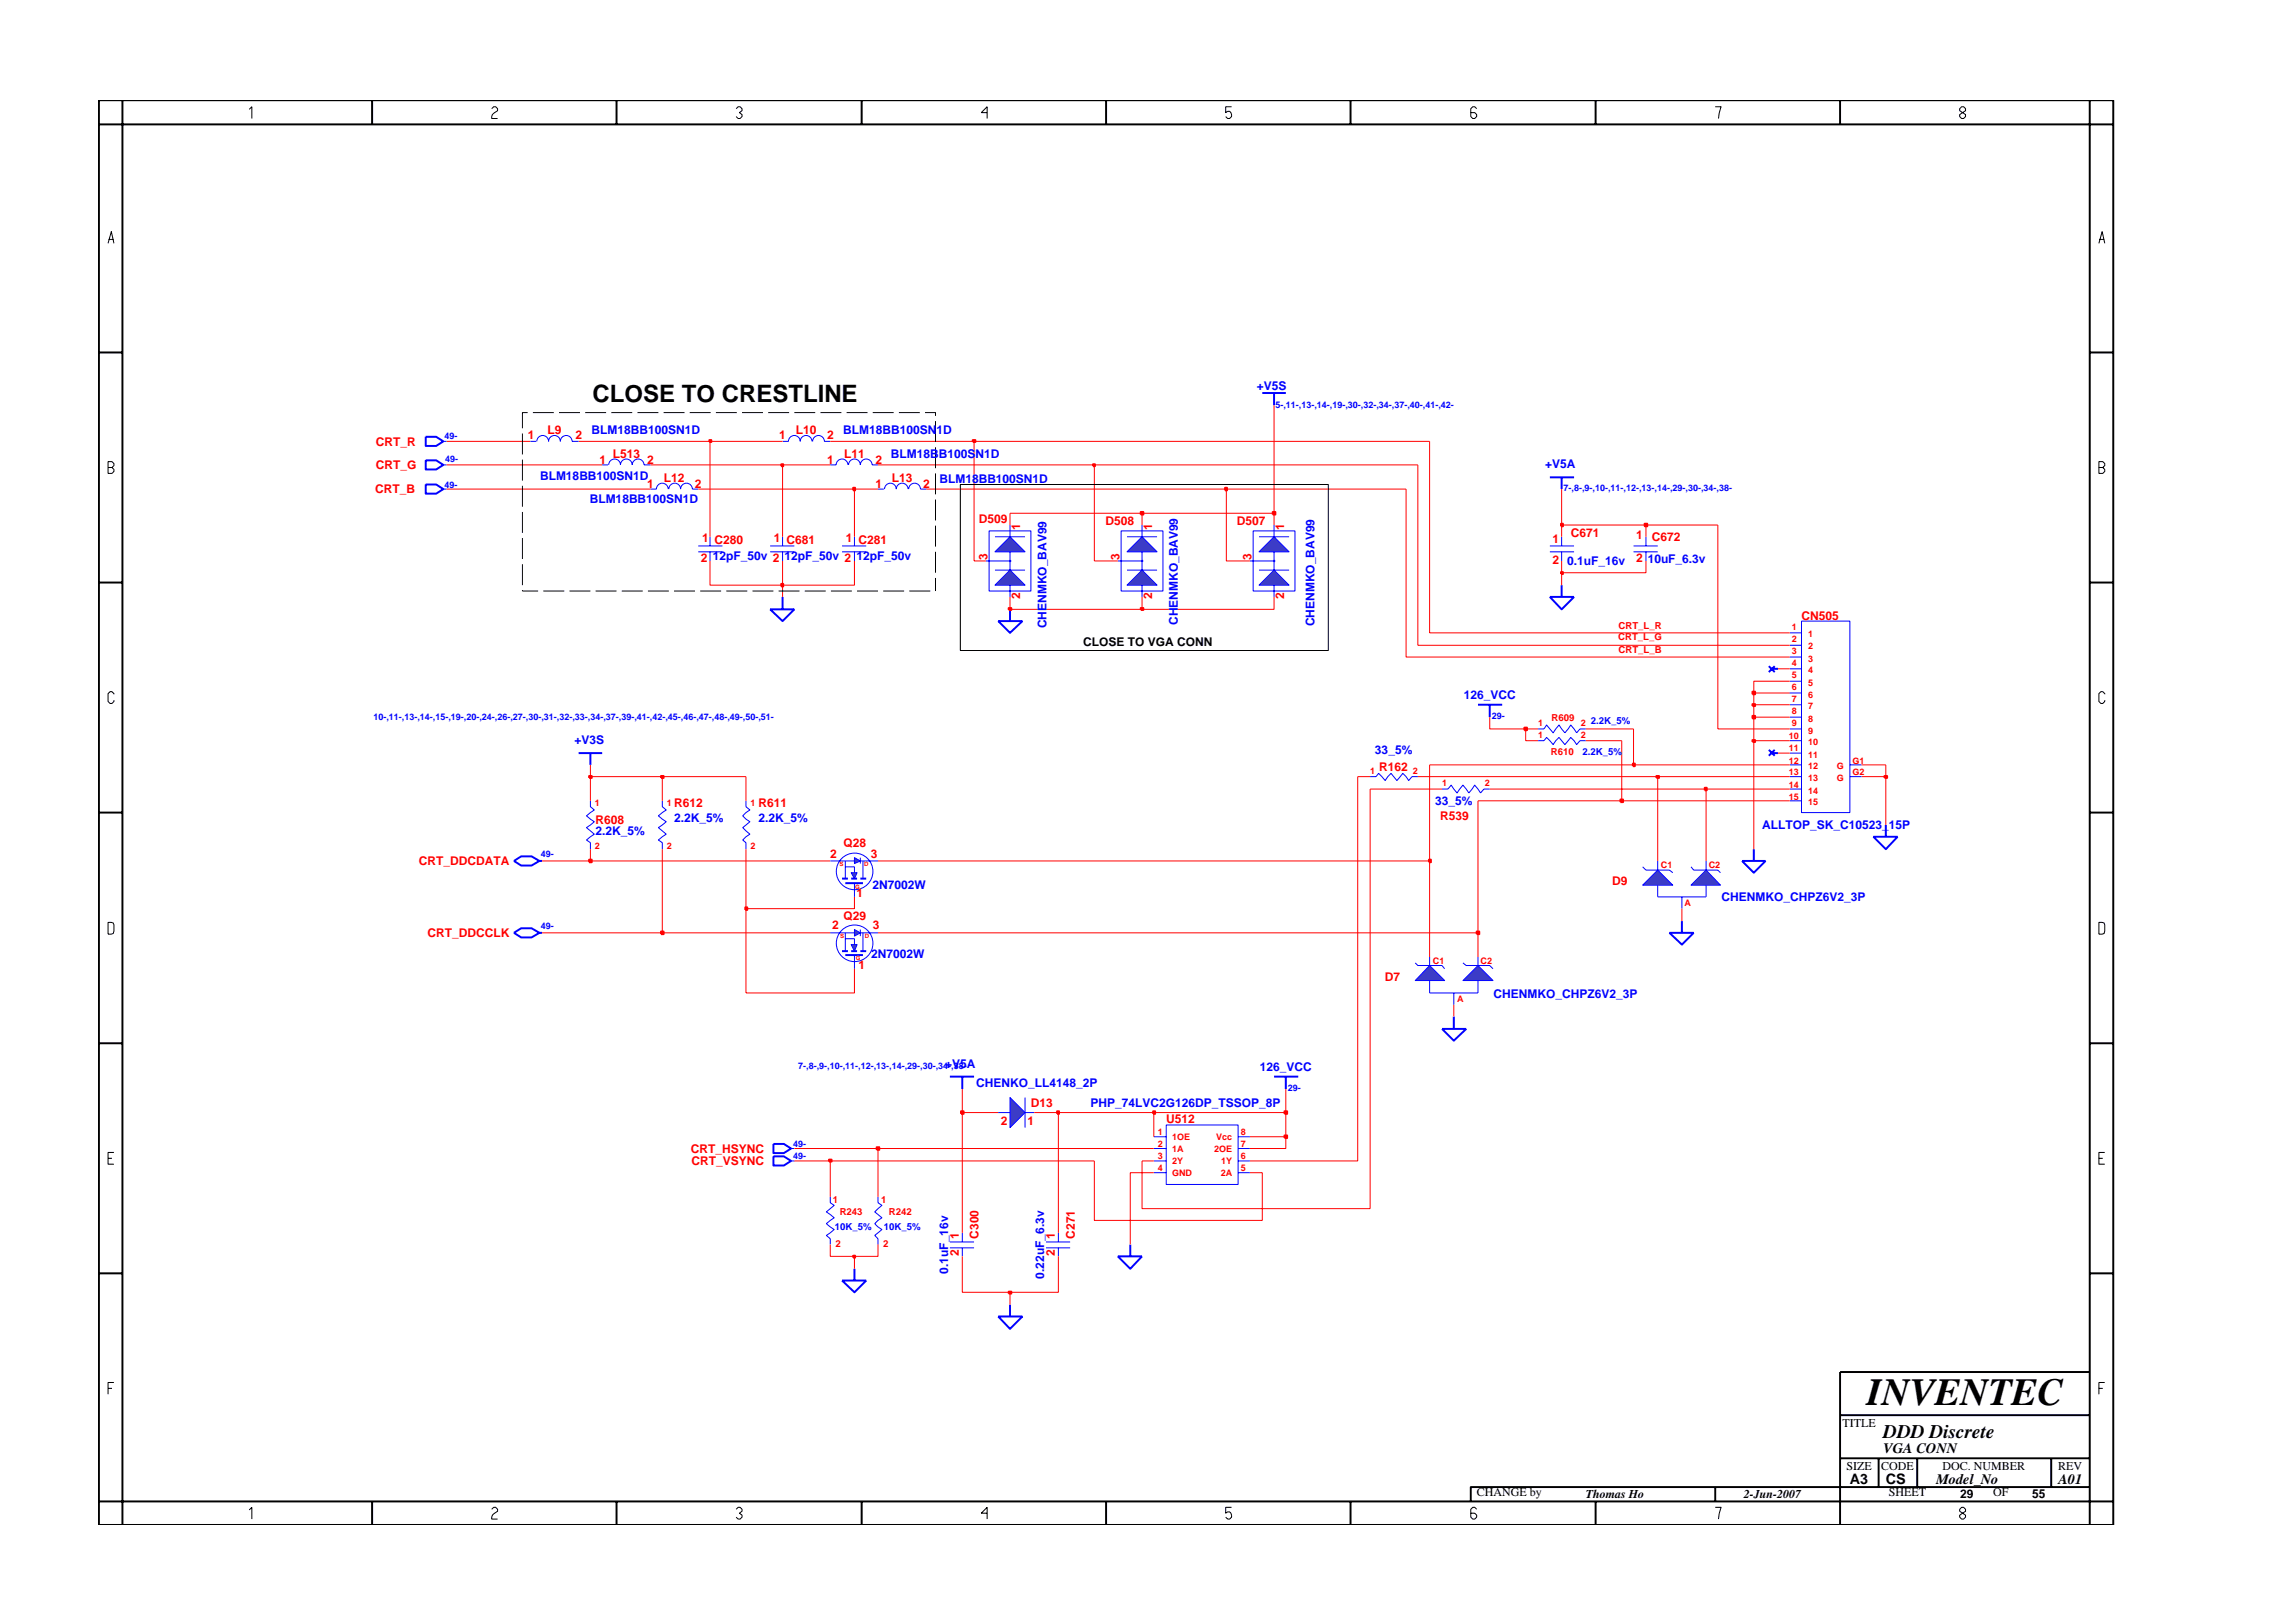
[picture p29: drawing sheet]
<svg xmlns="http://www.w3.org/2000/svg" width="297mm" height="210mm" viewBox="0 0 297 210" stroke-linecap="round" stroke-linejoin="round" font-family="sans-serif">
<defs><g id="words">
<text font-size="5" x="241.8" y="182">INVENTEC</text>
<text font-size="3.1" x="76.7" y="52.1">CLOSE TO CRESTLINE</text>
<text font-size="2.5" x="244" y="186.3">DDD Discrete</text>
<g font-size="1.9">
<text x="244" y="188.2">VGA CONN</text>
<text x="239.6" y="192.2">A3</text>
<text x="244.3" y="192.3">CS</text>
<text x="250.8" y="192.2">Model_No</text>
<text x="266.6" y="192.2">A01</text>
</g>
<g font-size="1.6" fill="#00f">
<text x="162.8" y="50.5">+V5S</text>
<text x="76.6" y="56.2">BLM18BB100SN1D</text>
<text x="109.2" y="56.2">BLM18BB100SN1D</text>
<text x="115.4" y="59.4">BLM18BB100SN1D</text>
<text x="70" y="62.2">BLM18BB100SN1D</text>
<text x="76.4" y="65.2">BLM18BB100SN1D</text>
<text x="121.7" y="62.5">BLM18BB100SN1D</text>
<text x="200.1" y="60.6">+V5A</text>
<text x="92.3" y="72.6">12pF_50v 2</text>
<text x="101.6" y="72.6">12pF_50v 2</text>
<text x="111" y="72.6">12pF_50v</text>
<text x="203" y="73.2">0.1uF_16v</text>
<text x="213.4" y="72.9">10uF_6.3v</text>
<text x="135.6" y="81.4" transform="rotate(-90 135.6 81.4)">CHENMKO_BAV99</text>
<text x="152.6" y="81" transform="rotate(-90 152.6 81)">CHENMKO_BAV99</text>
<text x="170.3" y="81.2" transform="rotate(-90 170.3 81.2)">CHENMKO_BAV99</text>
<text x="189.6" y="90.5">126_VCC</text>
<text x="74.4" y="96.4">+V3S</text>
<text x="178.1" y="97.7">33_5%</text>
<text x="87.3" y="106.5">2.2K_5%</text>
<text x="98.2" y="106.5">2.2K_5%</text>
<text x="185.9" y="104.3">33_5%</text>
<text x="228.3" y="107.4">ALLTOP_SK_C10523_15P</text>
<text x="77.2" y="108.2">2.2K_5%</text>
<text x="113" y="115.2">2N7002W</text>
<text x="223" y="116.8">CHENMKO_CHPZ6V2_3P</text>
<text x="112.8" y="124.1">2N7002W</text>
<text x="193.5" y="129.2">CHENMKO_CHPZ6V2_3P</text>
<text x="122.4" y="138.4">+V5A</text>
<text x="126.5" y="140.8">CHENKO_LL4148_2P</text>
<text x="141.3" y="143.4">PHP_74LVC2G126DP_TSSOP_8P</text>
<text x="163.2" y="138.7">126_VCC</text>
<text x="122.8" y="165" transform="rotate(-90 122.8 165)">0.1uF_16v</text>
<text x="135.3" y="165.6" transform="rotate(-90 135.3 165.6)">0.22uF_6.3v</text>
</g>
<g font-size="1.6" fill="#f00">
<text x="48.7" y="57.8">CRT_R</text>
<text x="68.4" y="56.9">1</text>
<text x="70.9" y="56.2">L9</text>
<text x="74.5" y="56.9">2</text>
<text x="79.4" y="59.3">L513</text>
<text x="101" y="56.9">1</text>
<text x="103.1" y="56.2">L10</text>
<text x="107.1" y="56.9">2</text>
<text x="109.3" y="59.3">L11</text>
<text x="48.6" y="63.9">CRT_B</text>
<text x="48.7" y="60.8">CRT_G</text>
<text x="77.7" y="60.1">1</text>
<text x="83.8" y="63.2">1</text>
<text x="83.8" y="60.1">2</text>
<text x="86" y="62.4">L12</text>
<text x="90" y="63.2">2</text>
<text x="107.1" y="60.1">1</text>
<text x="113.4" y="60.1">2</text>
<text x="113.4" y="63.2">1</text>
<text x="115.5" y="62.4">L13</text>
<text x="119.6" y="63.2">2</text>
<text x="90.9" y="70.2">1 C280</text>
<text x="100.3" y="70.2">1 C681</text>
<text x="109.6" y="70.2">1 C281</text>
<text x="126.8" y="67.7">D509</text>
<text x="132.1" y="68.7" transform="rotate(-90 132.1 68.7)">1</text>
<text x="143.2" y="68">D508</text>
<text x="149.3" y="68.7" transform="rotate(-90 149.3 68.7)">1</text>
<text x="160.2" y="68">D507</text>
<text x="166.4" y="68.7" transform="rotate(-90 166.4 68.7)">1</text>
<text x="201.1" y="70.4">1</text>
<text x="203.5" y="69.6">C671</text>
<text x="211.9" y="69.8">1</text>
<text x="214" y="70">C672</text>
<text x="90.8" y="72.8">2</text>
<text x="127.9" y="72.5" transform="rotate(-90 127.9 72.5)">3</text>
<text x="132.1" y="77.6" transform="rotate(-90 132.1 77.6)">2</text>
<text x="145" y="72.5" transform="rotate(-90 145 72.5)">3</text>
<text x="149.3" y="77.6" transform="rotate(-90 149.3 77.6)">2</text>
<text x="162.1" y="72.5" transform="rotate(-90 162.1 72.5)">3</text>
<text x="166.4" y="77.6" transform="rotate(-90 166.4 77.6)">2</text>
<text x="201.1" y="73.1">2</text>
<text x="211.9" y="72.8">2</text>
<text x="233.4" y="80.3">CN505</text>
<text x="178.7" y="99.9">R162</text>
<text x="77.2" y="106.8">R608</text>
<text x="87.3" y="104.5">R612</text>
<text x="98.2" y="104.5">R611</text>
<text x="186.6" y="106.3">R539</text>
<text x="54.2" y="112.1">CRT_DDCDATA</text>
<text x="107.6" y="111.1">2</text>
<text x="109.3" y="109.7">Q28</text>
<text x="112.8" y="111.1">3</text>
<text x="109.3" y="119.1">Q29</text>
<text x="110.9" y="116.3">1</text>
<text x="208.9" y="114.7">D9</text>
<text x="55.4" y="121.4">CRT_DDCCLK</text>
<text x="107.8" y="120.3">2</text>
<text x="111.2" y="125.5">1</text>
<text x="113.1" y="120.3">3</text>
<text x="179.4" y="127">D7</text>
<text x="133.5" y="143.3">D13</text>
<text x="89.5" y="149.4">CRT_HSYNC</text>
<text x="129.6" y="145.7">2</text>
<text x="133.1" y="145.7">1</text>
<text x="151.1" y="145.5">U512</text>
<text x="89.6" y="151">CRT_VSYNC</text>
<text x="124.2" y="160.6" transform="rotate(-90 124.2 160.6)">1</text>
<text x="126.8" y="160.5" transform="rotate(-90 126.8 160.5)">C300</text>
<text x="136.6" y="160.6" transform="rotate(-90 136.6 160.6)">1</text>
<text x="139.2" y="160.5" transform="rotate(-90 139.2 160.5)">C271</text>
<text x="124.2" y="162.8" transform="rotate(-90 124.2 162.8)">2</text>
<text x="136.6" y="162.8" transform="rotate(-90 136.6 162.8)">2</text>
</g>
<g font-size="1.6">
<text x="140.3" y="83.7">CLOSE TO VGA CONN</text>
<text x="238.7" y="184.8">TITLE</text>
<text x="239.2" y="190.4">SIZE</text>
<text x="243.7" y="190.4">CODE</text>
<text x="251.6" y="190.4">DOC. NUMBER</text>
<text x="266.6" y="190.4">REV</text>
<text x="191.3" y="193.9">CHANGE by</text>
<text x="205.4" y="194.1">Thomas Ho</text>
<text x="225.9" y="194.1">2-Jun-2007</text>
<text x="244.7" y="193.9">SHEET</text>
<text x="253.9" y="194.1">29</text>
<text x="258.2" y="193.9">OF</text>
<text x="263.3" y="194.1">55</text>
</g>
<g font-size="1.2" fill="#00f">
<text x="165.2" y="52.8">5-,11-,13-,14-,19-,30-,32-,34-,37-,40-,41-,42-</text>
<text x="57.6" y="56.9">49-</text>
<text x="57.7" y="59.8">49-</text>
<text x="57.6" y="63.2">49-</text>
<text x="202.6" y="63.6">7-,8-,9-,10-,11-,12-,13-,14-,29-,30-,34-,38-</text>
<text x="48.4" y="93.3">10-,11-,13-,14-,15-,19-,20-,24-,26-,27-,30-,31-,32-,33-,34-,37-,39-,41-,42-,45-,46-,47-,48-,49-,50-,51-</text>
<text x="193.2" y="93.2">29-</text>
<text x="206.1" y="93.8">2.2K_5%</text>
<text x="205" y="97.8">2.2K_5%</text>
<text x="70" y="111.1">49-</text>
<text x="70" y="120.4">49-</text>
<text x="103.4" y="138.5">7-,8-,9-,10-,11-,12-,13-,14-,29-,30-,34-,38-</text>
<text x="166.8" y="141.4">29-</text>
<text x="102.7" y="148.6">49-</text>
<text x="102.7" y="150.1">49-</text>
<text x="108.1" y="159.4">10K_5%</text>
<text x="114.5" y="159.4">10K_5%</text>
</g>
<g font-size="1.2" fill="#f00">
<text x="209.6" y="83">CRT_L_G</text>
<text x="209.7" y="81.5">CRT_L_R</text>
<text x="232.1" y="81.6">1</text>
<text x="232.1" y="83.2">2</text>
<text x="234.2" y="82.6">1</text>
<text x="209.7" y="84.6">CRT_L_B</text>
<text x="232.1" y="86.3">4</text>
<text x="232.1" y="87.8">5</text>
<text x="232.1" y="89.4">6</text>
<text x="232.1" y="84.7">3</text>
<text x="234.2" y="87.2">4</text>
<text x="234.2" y="88.8">5</text>
<text x="234.2" y="84.1">2</text>
<text x="234.2" y="85.7">3</text>
<text x="199.2" y="95.6">1</text>
<text x="199.2" y="94">1</text>
<text x="201" y="93.4">R609</text>
<text x="204.8" y="95.6">2</text>
<text x="204.8" y="94">2</text>
<text x="231.7" y="95.8">10</text>
<text x="232.1" y="91">7</text>
<text x="232.1" y="92.5">8</text>
<text x="232.1" y="94">9</text>
<text x="234.2" y="90.4">6</text>
<text x="234.2" y="91.9">7</text>
<text x="234.2" y="93.5">8</text>
<text x="234.2" y="95">9</text>
<text x="177.5" y="100.3">1</text>
<text x="183" y="100.3">2</text>
<text x="186.8" y="101.8">1</text>
<text x="192.3" y="101.8">2</text>
<text x="200.9" y="97.8">R610</text>
<text x="231.7" y="97.3">11</text>
<text x="231.7" y="98.9">12</text>
<text x="231.7" y="100.4">13</text>
<text x="234.2" y="96.5">10</text>
<text x="234.2" y="98.2">11</text>
<text x="234.2" y="99.7">12</text>
<text x="234.2" y="101.2">13</text>
<text x="238" y="99.7">G</text>
<text x="238" y="101.2">G</text>
<text x="240" y="98.9">G1</text>
<text x="240" y="100.4">G2</text>
<text x="77.1" y="104.5">1</text>
<text x="86.4" y="104.5">1</text>
<text x="97.2" y="104.5">1</text>
<text x="231.7" y="102.1">14</text>
<text x="231.7" y="103.6">15</text>
<text x="234.2" y="102.8">14</text>
<text x="234.2" y="104.3">15</text>
<text x="77.1" y="110">2</text>
<text x="86.4" y="110">2</text>
<text x="97.2" y="110">2</text>
<text x="215.2" y="112.5">C1</text>
<text x="221.3" y="112.5">C2</text>
<text x="218.2" y="117.4">A</text>
<text x="185.6" y="124.9">C1</text>
<text x="191.8" y="124.9">C2</text>
<text x="188.8" y="129.8">A</text>
<text x="150" y="148.6">2</text>
<text x="150" y="147.1">1</text>
<text x="151.8" y="149.2">1A</text>
<text x="151.8" y="147.7">1OE</text>
<text x="157.3" y="149.2">2OE</text>
<text x="157.6" y="147.7">Vcc</text>
<text x="160.7" y="148.6">7</text>
<text x="160.7" y="147.1">8</text>
<text x="107.9" y="155.8">1</text>
<text x="114.1" y="155.8">1</text>
<text x="150" y="150.1">3</text>
<text x="150" y="151.8">4</text>
<text x="151.8" y="150.8">2Y</text>
<text x="151.8" y="152.4">GND</text>
<text x="158.1" y="152.4">2A</text>
<text x="158.2" y="150.8">1Y</text>
<text x="160.7" y="150.1">6</text>
<text x="160.7" y="151.8">5</text>
<text x="108.2" y="161.6">2</text>
<text x="108.8" y="157.4">R243</text>
<text x="114.4" y="161.6">2</text>
<text x="115.1" y="157.3">R242</text>
</g>
<g font-size=".8" fill="#f00">
<text x="108.7" y="112.2">S</text>
<text x="112" y="112.2">D</text>
<text x="110.8" y="115.1">G</text>
<text x="108.8" y="121.5">S</text>
<text x="110.9" y="124.4">G</text>
<text x="112" y="121.5">D</text>
</g>
</g></defs>
<path d="M186.8 102.2h.8l.4-.5 .8 1 .7-1 .8 1 .7-1 .8 1 .4-.5h.8M102.5 150.4h.4" fill="none" stroke="#00f" stroke-width=".13"/>
<path d="M200.8 77.3h3.1l-1.6 1.6zM202.3 75.8v1.5M100.2 149.8h1.3l1 .6-1 .6h-1.3z" fill="none" stroke="#00f" stroke-width=".25"/>
<path d="M147.9 69.5l2 2h-3.9z" fill="#3c3cc8"/>
<path d="M146 69.5h3.9M147.9 69.5l2 2h-3.9zM147.9 68v1.5M147.9 71.5v1.2" fill="none" stroke="#00f" stroke-width=".13"/>
<path d="M147.9 73.9l2 1.9h-3.9z" fill="#3c3cc8"/>
<path d="M144.8 72.7h3.1v1.2M145.2 68.8h5.5v7.8h-5.5zM146 73.9h3.9M147.9 73.9l2 1.9h-3.9zM147.9 75.8v1.5" fill="none" stroke="#00f" stroke-width=".13"/>
<circle cx="148" cy="72.7" r=".08" fill="#3c3cc8"/>
<g fill="none" stroke="#00f" stroke-width=".13">
<path d="M212.8 112.3l.4 .4h3.1l.4 .4M214.7 111.5v1.2M214.7 114.7v1.5M149.5 147.3h1.6M149.5 148.8h1.6M149.5 150.4h1.6M149.5 151.9h1.6M151.1 145.7h9.3v7.7h-9.3zM160.4 147.3h1.5M160.4 148.8h1.5M160.4 150.4h1.5M160.4 151.9h1.5"/>
<circle cx="148" cy="72.7" r=".08"/>
</g>
<path d="M214.7 112.7l2 2h-3.9z" fill="#3c3cc8"/>
<path d="M214.7 112.7l2 2h-3.9zM219.1 112.3l.3 .4h3.1l.4 .4M221 111.5v1.2M221 114.7v1.5" fill="none" stroke="#00f" stroke-width=".13"/>
<path d="M221 112.7l1.9 2h-3.8z" fill="#3c3cc8"/>
<g fill="none" stroke="#00f" stroke-width=".13">
<path d="M214.7 116.2h6.3M217.9 116.2v1.5M221 112.7l1.9 2h-3.8zM107.6 155.1v.7l.5 .4-1.1 .8 1.1 .8-1.1 .7 1.1 .8-1.1 .7 .6 .5v.7M113.7 155.1v.7l.5 .4-.9 .8 .9 .8-.9 .7 .9 .8-.9 .7 .4 .5v.7M124.7 159.7v1.2M129.3 144.1h1.5M132.8 144.1h1.2M132.8 142.2v3.9M137.1 159.7v1.2M123 160.9h3.2M123 161.7h3.2"/>
<path d="M124.7 161.7v1.1M135.5 160.9h3.1M135.5 161.7h3.1M137.1 161.7v1.1"/>
</g>
<path d="M217.9 119.3v1.5M216.3 120.8h3.1l-1.5 1.6zM109.1 165.9h3.1l-1.5 1.5zM110.7 164.4v1.5M144.8 162.8h3.1l-1.5 1.6zM146.4 161.2v1.6" fill="none" stroke="#00f" stroke-width=".25"/>
<path d="M130.8 142.2l2 1.9-2 2z" fill="#3c3cc8"/>
<g fill="none" stroke="#00f" stroke-width=".13">
<path d="M57.4 57.2h.5M57.4 63.4h.5M99.8 70.7h3.1M99.8 71.5h3.1M101.4 69.5v1.2M101.4 71.5v1.2M113.7 63.4h.8M114.6 63.4a.76 .76 0 0 1 .7-.8 .76 .76 0 0 1 .8 .8 .76 .76 0 0 1 .8-.8 .76 .76 0 0 1 .7 .8M117.7 63.4a.76 .76 0 0 1 .8-.8 .76 .76 0 0 1 .7 .8h.8M200.8 70.7h3.1M200.8 71.5h3.1M202.3 69.5v1.2"/>
<path d="M202.3 71.5v1.2M211.6 70.7h3.1M211.6 71.5h3.1M213.2 69.5v1.2M213.2 71.5v1.2M199.2 94.4h.8l.3-.5 .9 1 .8-1 .7 1 .8-1 .7 1 .5-.5h.7M199.2 96h.8l.3-.5 .9 1 .8-1 .7 1 .8-1 .7 1 .5-.5h.7M85.8 103.7v.8l.5 .4-1 .8 1 .8-1 .7 1 .9-1 .7 .5 .4v.8M96.6 103.7v.8l.5 .4-.9 .8 .9 .8-.9 .7 .9 .9-.9 .7 .4 .4v.8M177.5 100.6h.8l.3-.4 .8 .9 .8-.9 .8 .9 .7-.9 .8 .9 .4-.5h.8M130.8 142.2l2 1.9-2 2z"/>
</g>
<g fill="none" stroke="#00f" stroke-width=".25">
<path d="M55.1 56.6h1.4l.9 .6-.9 .6h-1.4zM163.5 50.9h3.1M165 50.9v1.6M55.1 62.8h1.4l.9 .6-.9 .6h-1.4zM99.8 78.9h3.1l-1.5 1.6zM101.4 77.3v1.6M191.5 91.3h3.1M193 91.3v1.6M66.6 111.5l.9-.6h1.4l1 .6-1 .6h-1.4zM69.9 111.5h.3M225.7 111.5h3l-1.5 1.6zM227.2 110v1.5"/>
<path d="M242.7 108.4h3.1l-1.5 1.6zM244.3 106.9v1.5M123 139.5h3.2M124.7 139.5v1.6M165 139.5h3.2M166.6 139.5v1.6M129.3 170.5h3.1l-1.6 1.7zM130.8 169v1.5"/>
</g>
<path d="M165 69.5l2 2h-3.9z" fill="#3c3cc8"/>
<path d="M163.1 69.5h3.9M165 69.5l2 2h-3.9zM165 68v1.5M165 71.5v1.2" fill="none" stroke="#00f" stroke-width=".13"/>
<path d="M165 73.9l2 1.9h-3.9z" fill="#3c3cc8"/>
<path d="M161.9 72.7h3.1v1.2M162.3 68.8h5.5v7.8h-5.5zM163.1 73.9h3.9M165 73.9l2 1.9h-3.9zM165 75.8v1.5" fill="none" stroke="#00f" stroke-width=".13"/>
<circle cx="165.1" cy="72.7" r=".08" fill="#3c3cc8"/>
<g fill="none" stroke="#00f" stroke-width=".13">
<path d="M183.3 124.7l.4 .4h3.1l.3 .4M185.2 124v1.1M185.2 127v1.6"/>
<circle cx="165.1" cy="72.7" r=".08"/>
</g>
<path d="M75 97.6h3M76.5 97.6v1.5M229.1 97.1l.8 .8M229.5 97.6h.8M229.9 97.1l-.8 .8" fill="none" stroke="#00f" stroke-width=".25"/>
<path d="M185.2 125.1l1.9 1.9h-3.8z" fill="#3c3cc8"/>
<path d="M185.2 125.1l1.9 1.9h-3.8zM189.5 124.7l.4 .4h3.1l.4 .4M191.5 124v1.1M191.5 127v1.6" fill="none" stroke="#00f" stroke-width=".13"/>
<path d="M191.5 125.1l1.9 1.9h-3.9z" fill="#3c3cc8"/>
<g fill="none" stroke="#00f" stroke-width=".13">
<path d="M90.5 70.7h3.1M90.5 71.5h3.1M92 69.5v1.2M92 71.5v1.2M231.8 83.6h1.6M231.8 82h1.6M231.8 86.6h1.6M231.8 85.1h1.6M231.8 89.8h1.6M231.8 88.3h1.6M231.8 92.9h1.6M231.8 91.3h1.6"/>
<path d="M231.8 96h1.6M231.8 94.4h1.6M231.8 99.1h1.6M231.8 97.6h1.6M233.4 80.5h6.2v24.8h-6.2zM239.6 99.1h1.6M231.8 102.2h1.6M231.8 100.6h1.6M231.8 103.7h1.6M239.6 100.6h1.6M185.2 128.6h6.3M188.3 128.6v1.6"/>
<path d="M191.5 125.1l1.9 1.9h-3.9z"/>
</g>
<path d="M128.9 71.5l1.9-2 2 2z" fill="#3c3cc8"/>
<path d="M128.9 71.5l1.9-2 2 2zM128.9 69.5h3.9M130.8 68v1.5M130.8 71.5v1.2" fill="none" stroke="#00f" stroke-width=".13"/>
<path d="M128.9 75.8l1.9-1.9 2 1.9z" fill="#3c3cc8"/>
<path d="M127.7 72.7h3.1v1.2M128.1 68.8h5.4v7.8h-5.4zM128.9 75.8l1.9-1.9 2 1.9zM128.9 73.9h3.9M130.8 75.8v1.5" fill="none" stroke="#00f" stroke-width=".13"/>
<circle cx="130.9" cy="72.7" r=".08" fill="#3c3cc8"/>
<g fill="none" stroke="#00f" stroke-width=".13">
<path d="M84.3 63.4h.7a.76 .76 0 0 1 .8-.8 .76 .76 0 0 1 .8 .8M86.6 63.4a.76 .76 0 0 1 .8-.8 .76 .76 0 0 1 .8 .8 .76 .76 0 0 1 .7-.8 .76 .76 0 0 1 .8 .8h.8M109.1 70.7h3.1M109.1 71.5h3.1M110.7 69.5v1.2M110.7 71.5v1.2M76.5 103.7v.8l.5 .4-1 .8 1 .8-1 .7 1 .9-1 .7 .5 .4v.8M110.7 114.4v1.8"/>
<circle cx="130.9" cy="72.7" r=".08"/>
</g>
<path d="M130.8 78.9v1.6M129.3 80.5h3.1l-1.6 1.5zM109.5 114.4h2.3" fill="none" stroke="#00f" stroke-width=".25"/>
<path d="M110.7 111.1l.7 .4-.7 .4z" fill="#3c3cc8"/>
<path d="M110.7 111.1l.7 .4-.7 .4zM111.4 111.1v.8" fill="none" stroke="#00f" stroke-width=".13"/>
<path d="M110.3 113.1h.7l-.3 .7z" fill="#3c3cc8"/>
<g fill="none" stroke="#00f" stroke-width=".13">
<path d="M107.6 111.5h3.1M109.5 111.5v2.3M109.5 112.3h1.2v.8M110.3 113.1h.7l-.3 .7zM111.4 111.5h2.3M111.8 111.5v2.3M110.7 123.7v1.8"/>
<circle cx="110.7" cy="112.9" r="2.37"/>
</g>
<path d="M109.1 113.8h.7M110.3 113.8h.7M111.4 113.8h.8M109.5 123.7h2.3" fill="none" stroke="#00f" stroke-width=".25"/>
<path d="M110.7 120.4l.7 .4-.7 .5z" fill="#3c3cc8"/>
<path d="M110.7 120.4l.7 .4-.7 .5zM111.4 120.4v.9" fill="none" stroke="#00f" stroke-width=".13"/>
<path d="M110.3 122.4h.7l-.3 .8z" fill="#3c3cc8"/>
<g fill="none" stroke="#00f" stroke-width=".13">
<path d="M68.7 57.2h.8M69.5 57.2a.76 .76 0 0 1 .8-.8 .76 .76 0 0 1 .8 .8 .76 .76 0 0 1 .7-.8 .76 .76 0 0 1 .8 .8 .76 .76 0 0 1 .7-.8 .76 .76 0 0 1 .8 .8h.9M101.4 57.2h.7a.76 .76 0 0 1 .8-.8 .76 .76 0 0 1 .8 .8 .76 .76 0 0 1 .7-.8 .76 .76 0 0 1 .8 .8M105.3 57.2a.76 .76 0 0 1 .7-.8 .76 .76 0 0 1 .8 .8h.8M57.4 60.2h.5M78 60.2h.8M78.9 60.2a.76 .76 0 0 1 .7-.7 .76 .76 0 0 1 .8 .7 .76 .76 0 0 1 .7-.7 .76 .76 0 0 1 .8 .7 .76 .76 0 0 1 .8-.7 .76 .76 0 0 1 .7 .7h.9M107.6 60.2h.7a.76 .76 0 0 1 .8-.7 .76 .76 0 0 1 .7 .7M109.9 60.2a.76 .76 0 0 1 .8-.7 .76 .76 0 0 1 .7 .7 .76 .76 0 0 1 .8-.7 .76 .76 0 0 1 .8 .7h.7M107.6 120.8h3.1M109.5 120.8v2.4M109.5 121.6h1.2v.8"/>
<path d="M110.3 122.4h.7l-.3 .8zM111.4 120.8h2.3M111.8 120.8v2.4M102.5 148.8h.4"/>
<circle cx="110.7" cy="122.2" r="2.37"/>
</g>
<g fill="none" stroke="#00f" stroke-width=".25">
<path d="M55.1 59.6h1.4l.9 .6-.9 .6h-1.4zM200.8 61.8h3.1M202.3 61.8v1.6M229.1 86.3l.8 .8M229.5 86.6h.8M229.9 86.3l-.8 .8M66.6 120.8l.9-.5h1.4l1 .5-1 .6h-1.4zM69.9 120.8h.3M109.1 123.2h.7M110.3 123.2h.7M111.4 123.2h.8M186.8 133.3h3.1l-1.6 1.5z"/>
<path d="M188.3 131.7v1.6M100.2 148.2h1.3l1 .6-1 .6h-1.3z"/>
</g>
<path d="M124.7 162.8v4.6h6.1v1.6" fill="none" stroke="#f00" stroke-width=".13"/>
<path d="M130.7 167.3h.3v.3h-.3z" fill="#8e2323"/>
<path d="M130.7 167.3h.3v.3h-.3z" fill="none" stroke="#f00" stroke-width=".25"/>
<path d="M107.6 161.2v1.6h3.1v1.6M137.1 162.8v4.6h-6.3" fill="none" stroke="#f00" stroke-width=".13"/>
<path d="M110.5 162.7h.3v.2h-.3z" fill="#8e2323"/>
<path d="M110.5 162.7h.3v.2h-.3z" fill="none" stroke="#f00" stroke-width=".25"/>
<path d="M177.5 102.2v54.4h-29.6v-6.2M102.9 150.4h4.7v4.7M113.7 148.8v6.3M124.7 144.1v15.6M137.1 144.1v15.6M141.8 150.4v7.7h21.7v-6.2h-1.6M149.5 151.9h-3.1v9.3M113.7 161.2v1.6h-3" fill="none" stroke="#f00" stroke-width=".13"/>
<path d="M107.4 150.2h.3v.3h-.3z" fill="#8e2323"/>
<path d="M107.4 150.2h.3v.3h-.3z" fill="none" stroke="#f00" stroke-width=".25"/>
<path d="M175.9 100.6v49.8h-14M102.9 148.8h10.8M107.6 150.4h34.2M147.9 150.4h1.6" fill="none" stroke="#f00" stroke-width=".13"/>
<path d="M113.6 148.6h.3v.4h-.3z" fill="#8e2323"/>
<path d="M113.6 148.6h.3v.4h-.3z" fill="none" stroke="#f00" stroke-width=".25"/>
<path d="M113.7 148.8h35.8M149.5 144.1v3.2M161.9 147.3h4.7v1.5h-4.7" fill="none" stroke="#f00" stroke-width=".13"/>
<path d="M166.4 147.1h.3v.3h-.3z" fill="#8e2323"/>
<path d="M166.4 147.1h.3v.3h-.3z" fill="none" stroke="#f00" stroke-width=".25"/>
<path d="M166.6 144.1v3.2" fill="none" stroke="#f00" stroke-width=".13"/>
<path d="M124.5 144h.3v.3h-.3z" fill="#8e2323"/>
<path d="M124.5 144h.3v.3h-.3z" fill="none" stroke="#f00" stroke-width=".25"/>
<path d="M124.7 141.1v3h4.6M134 144.1h3.1" fill="none" stroke="#f00" stroke-width=".13"/>
<path d="M136.9 144h.3v.3h-.3z" fill="#8e2323"/>
<path d="M136.9 144h.3v.3h-.3z" fill="none" stroke="#f00" stroke-width=".25"/>
<path d="M137.1 144.1h12.4" fill="none" stroke="#f00" stroke-width=".13"/>
<path d="M149.4 144h.2v.3h-.2z" fill="#8e2323"/>
<path d="M149.4 144h.2v.3h-.2z" fill="none" stroke="#f00" stroke-width=".25"/>
<path d="M149.5 144.1h17.1" fill="none" stroke="#f00" stroke-width=".13"/>
<path d="M166.4 144h.3v.3h-.3z" fill="#8e2323"/>
<path d="M166.4 144h.3v.3h-.3z" fill="none" stroke="#f00" stroke-width=".25"/>
<path d="M96.6 117.7v10.9h14.1v-3.1M185.2 111.5v12.5M70.2 120.8h15.6M188.3 130.2v1.5M191.5 120.8v3.2M166.6 141.1v3" fill="none" stroke="#f00" stroke-width=".13"/>
<path d="M85.6 120.7h.4v.3h-.4z" fill="#8e2323"/>
<path d="M85.6 120.7h.4v.3h-.4z" fill="none" stroke="#f00" stroke-width=".25"/>
<path d="M85.8 110v10.8h21.8M113.7 120.8h77.8" fill="none" stroke="#f00" stroke-width=".13"/>
<path d="M191.3 120.7h.3v.3h-.3z" fill="#8e2323"/>
<path d="M191.3 120.7h.3v.3h-.3z" fill="none" stroke="#f00" stroke-width=".25"/>
<path d="M191.5 103.7v17.1M217.9 117.7v1.6" fill="none" stroke="#f00" stroke-width=".13"/>
<path d="M96.5 117.5h.3v.4h-.3z" fill="#8e2323"/>
<path d="M96.5 117.5h.3v.4h-.3z" fill="none" stroke="#f00" stroke-width=".25"/>
<path d="M70.2 111.5h6.3M96.6 110v7.7h14.1v-1.5" fill="none" stroke="#f00" stroke-width=".13"/>
<path d="M76.3 111.4h.4v.3h-.4z" fill="#8e2323"/>
<path d="M76.3 111.4h.4v.3h-.4z" fill="none" stroke="#f00" stroke-width=".25"/>
<path d="M76.5 110v1.5h31.1M113.7 111.5h71.5" fill="none" stroke="#f00" stroke-width=".13"/>
<path d="M185.1 111.4h.3v.3h-.3z" fill="#8e2323"/>
<path d="M185.1 111.4h.3v.3h-.3z" fill="none" stroke="#f00" stroke-width=".25"/>
<path d="M185.2 99.1v12.4M227.2 96v14M76.5 100.6v3.1M85.8 100.6v3.1M96.6 100.6v3.1M191.5 103.7h18.6M214.7 100.6v10.9M221 102.2v9.3M244.3 100.6v6.3" fill="none" stroke="#f00" stroke-width=".13"/>
<path d="M209.9 103.6h.4v.3h-.4z" fill="#8e2323"/>
<path d="M209.9 103.6h.4v.3h-.4z" fill="none" stroke="#f00" stroke-width=".25"/>
<path d="M210.1 96v7.7h21.7M177.5 102.2h9.3M193 102.2h28" fill="none" stroke="#f00" stroke-width=".13"/>
<path d="M220.8 102.1h.3v.3h-.3z" fill="#8e2323"/>
<path d="M220.8 102.1h.3v.3h-.3z" fill="none" stroke="#f00" stroke-width=".25"/>
<path d="M221 102.2h10.8" fill="none" stroke="#f00" stroke-width=".13"/>
<path d="M76.3 100.5h.4v.3h-.4z" fill="#8e2323"/>
<path d="M76.3 100.5h.4v.3h-.4z" fill="none" stroke="#f00" stroke-width=".25"/>
<path d="M76.5 99.1v1.5h9.3" fill="none" stroke="#f00" stroke-width=".13"/>
<path d="M85.6 100.5h.4v.3h-.4z" fill="#8e2323"/>
<path d="M85.6 100.5h.4v.3h-.4z" fill="none" stroke="#f00" stroke-width=".25"/>
<path d="M85.8 100.6h10.8M175.9 100.6h1.6M183.7 100.6h31" fill="none" stroke="#f00" stroke-width=".13"/>
<path d="M214.6 100.5h.3v.3h-.3z" fill="#8e2323"/>
<path d="M214.6 100.5h.3v.3h-.3z" fill="none" stroke="#f00" stroke-width=".25"/>
<path d="M214.7 100.6h17.1M241.2 100.6h3.1" fill="none" stroke="#f00" stroke-width=".13"/>
<path d="M244.1 100.5h.4v.3h-.4z" fill="#8e2323"/>
<path d="M244.1 100.5h.4v.3h-.4z" fill="none" stroke="#f00" stroke-width=".25"/>
<path d="M185.2 99.1h26.4M244.3 99.1v1.5" fill="none" stroke="#f00" stroke-width=".13"/>
<path d="M211.5 98.9h.3v.4h-.3z" fill="#8e2323"/>
<path d="M211.5 98.9h.3v.4h-.3z" fill="none" stroke="#f00" stroke-width=".25"/>
<path d="M197.6 94.4v1.6h1.6M205.4 96h4.7M211.6 94.4v4.7h20.2M230.3 97.6h1.5M241.2 99.1h3.1" fill="none" stroke="#f00" stroke-width=".13"/>
<path d="M227 95.9h.4v.2h-.4z" fill="#8e2323"/>
<path d="M227 95.9h.4v.2h-.4z" fill="none" stroke="#f00" stroke-width=".25"/>
<path d="M193 92.9v1.5h4.6M227.2 92.9v3.1h4.6" fill="none" stroke="#f00" stroke-width=".13"/>
<path d="M197.5 94.3h.3v.3h-.3z" fill="#8e2323"/>
<path d="M197.5 94.3h.3v.3h-.3z" fill="none" stroke="#f00" stroke-width=".25"/>
<path d="M222.5 68v26.4h9.3M197.6 94.4h1.6M205.4 94.4h6.2" fill="none" stroke="#f00" stroke-width=".13"/>
<path d="M227 92.7h.4v.4h-.4z" fill="#8e2323"/>
<path d="M227 92.7h.4v.4h-.4z" fill="none" stroke="#f00" stroke-width=".25"/>
<path d="M227.2 91.3v1.6h4.6" fill="none" stroke="#f00" stroke-width=".13"/>
<path d="M227 91.2h.4v.3h-.4z" fill="#8e2323"/>
<path d="M227 91.2h.4v.3h-.4z" fill="none" stroke="#f00" stroke-width=".25"/>
<path d="M227.2 89.8v1.5h4.6" fill="none" stroke="#f00" stroke-width=".13"/>
<path d="M227 89.6h.4v.3h-.4z" fill="#8e2323"/>
<path d="M227 89.6h.4v.3h-.4z" fill="none" stroke="#f00" stroke-width=".25"/>
<path d="M185.2 57.2v24.8h46.6M182.1 63.4v21.7h49.7M183.7 60.2v23.4h48.1M230.3 86.6h1.5M231.8 88.3h-4.6v1.5h4.6" fill="none" stroke="#f00" stroke-width=".13"/>
<path d="M130.7 78.8h.3v.2h-.3z" fill="#8e2323"/>
<path d="M130.7 78.8h.3v.2h-.3z" fill="none" stroke="#f00" stroke-width=".25"/>
<path d="M130.8 77.3v1.6h17.1" fill="none" stroke="#f00" stroke-width=".13"/>
<path d="M147.8 78.8h.3v.2h-.3z" fill="#8e2323"/>
<path d="M147.8 78.8h.3v.2h-.3z" fill="none" stroke="#f00" stroke-width=".25"/>
<path d="M92 72.7v3.1h9.4v1.5M147.9 77.3v1.6h17.1v-1.6" fill="none" stroke="#f00" stroke-width=".13"/>
<path d="M101.2 75.6h.3v.4h-.3z" fill="#8e2323"/>
<path d="M101.2 75.6h.3v.4h-.3z" fill="none" stroke="#f00" stroke-width=".25"/>
<path d="M101.4 72.7v3.1h9.3v-3.1M202.3 74.2v1.6" fill="none" stroke="#f00" stroke-width=".13"/>
<path d="M202.2 74.1h.3v.3h-.3z" fill="#8e2323"/>
<path d="M202.2 74.1h.3v.3h-.3z" fill="none" stroke="#f00" stroke-width=".25"/>
<path d="M92 57.2v12.3M126.2 57.2v15.5h1.5M101.4 60.2v9.3M110.7 63.4v6.1M130.8 66.5v1.5M141.8 60.2v12.5h3M147.9 66.5v1.5M158.9 63.4v9.3h3M165 66.5v1.5M202.3 72.7v1.5h10.9v-1.5M202.3 68v1.5M213.2 68v1.5" fill="none" stroke="#f00" stroke-width=".13"/>
<path d="M202.2 67.8h.3v.4h-.3z" fill="#8e2323"/>
<path d="M202.2 67.8h.3v.4h-.3z" fill="none" stroke="#f00" stroke-width=".25"/>
<path d="M202.3 63.4v4.6h10.9" fill="none" stroke="#f00" stroke-width=".13"/>
<path d="M213 67.8h.4v.4h-.4z" fill="#8e2323"/>
<path d="M213 67.8h.4v.4h-.4z" fill="none" stroke="#f00" stroke-width=".25"/>
<path d="M130.8 66.5h17.1M213.2 68h9.3" fill="none" stroke="#f00" stroke-width=".13"/>
<path d="M147.8 66.3h.3v.4h-.3z" fill="#8e2323"/>
<path d="M147.8 66.3h.3v.4h-.3z" fill="none" stroke="#f00" stroke-width=".25"/>
<path d="M147.9 66.5h17.1" fill="none" stroke="#f00" stroke-width=".13"/>
<path d="M164.9 66.3h.3v.4h-.3z" fill="#8e2323"/>
<path d="M164.9 66.3h.3v.4h-.3z" fill="none" stroke="#f00" stroke-width=".25"/>
<path d="M165 52.5v14M57.9 63.4h26.4M90.5 63.4h20.2" fill="none" stroke="#f00" stroke-width=".13"/>
<path d="M110.5 63.2h.3v.3h-.3z" fill="#8e2323"/>
<path d="M110.5 63.2h.3v.3h-.3z" fill="none" stroke="#f00" stroke-width=".25"/>
<path d="M110.7 63.4h3M120 63.4h38.9" fill="none" stroke="#f00" stroke-width=".13"/>
<path d="M158.7 63.2h.2v.3h-.2z" fill="#8e2323"/>
<path d="M158.7 63.2h.2v.3h-.2z" fill="none" stroke="#f00" stroke-width=".25"/>
<path d="M57.9 60.2h20.1M84.3 60.2h17.1M158.9 63.4h23.2" fill="none" stroke="#f00" stroke-width=".13"/>
<path d="M101.2 60.1h.3v.3h-.3z" fill="#8e2323"/>
<path d="M101.2 60.1h.3v.3h-.3z" fill="none" stroke="#f00" stroke-width=".25"/>
<path d="M101.4 60.2h6.2M113.7 60.2h28.1" fill="none" stroke="#f00" stroke-width=".13"/>
<path d="M141.6 60.1h.2v.3h-.2z" fill="#8e2323"/>
<path d="M141.6 60.1h.2v.3h-.2z" fill="none" stroke="#f00" stroke-width=".25"/>
<path d="M57.9 57.2h10.8M75 57.2h17M141.8 60.2h41.9" fill="none" stroke="#f00" stroke-width=".13"/>
<path d="M91.9 57h.2v.3h-.2z" fill="#8e2323"/>
<path d="M91.9 57h.2v.3h-.2z" fill="none" stroke="#f00" stroke-width=".25"/>
<path d="M92 57.2h9.4M107.6 57.2h18.6" fill="none" stroke="#f00" stroke-width=".13"/>
<path d="M126 57h.4v.3h-.4z" fill="#8e2323"/>
<path d="M126 57h.4v.3h-.4z" fill="none" stroke="#f00" stroke-width=".25"/>
<path d="M126.2 57.2h59" fill="none" stroke="#f00" stroke-width=".13"/>
<g fill="none" stroke="#000" stroke-width=".25">
<path d="M12.8 13h261v184.6h-261zM12.8 16.1h261M15.9 13v184.6M48.2 13v3.1M79.9 13v3.1M111.6 13v3.1M143.3 13v3.1M174.9 13v3.1M206.7 13v3.1M238.4 13v3.1M270.7 13v184.6M12.8 45.7h3.1"/>
<path d="M270.7 45.7h3.1M12.8 75.5h3.1M270.7 75.5h3.1M12.8 105.3h3.1M270.7 105.3h3.1M12.8 135.2h3.1M270.7 135.2h3.1M12.8 165h3.1M270.7 165h3.1M270.7 177.7h-32.3v19.9M12.8 194.5h261M48.2 194.5v3.1"/>
<path d="M79.9 194.5v3.1M111.6 194.5v3.1M143.3 194.5v3.1M174.9 194.5v3.1M206.7 194.5v3.1M222.2 192.6v1.9M238.4 183.3h32.3M238.4 188.9h32.3M243.4 188.9v3.7M248.4 188.9v3.7M265.7 188.9v3.7M270.7 192.6h-80.2v1.9"/>
</g>
<g fill="none" stroke="#000" stroke-width=".13">
<path d="M32.3 14.2l.3-.4v1.6M63.7 14.1l.3-.3h.2l.3 .3v.2l-.5 .4-.3 .4v.3h.8M95.4 14.1l.2-.3h.3l.2 .3v.2l-.3 .3 .3 .2v.3l-.2 .3h-.3l-.2-.3M127.9 14.6h-.8l.8-.8v1.6M159.5 13.8h-.7v.8l.2-.2a.5 .5 0 0 1 .5 .7l-.2 .3h-.3l-.2-.3M191.3 14.1l-.3-.3h-.2l-.3 .3v1l.3 .3h.2l.3-.3v-.3l-.3-.2h-.5M222.2 13.8h.8l-.4 1.6M253.9 14.1l.2-.3h.3l.2 .3v.2l-.7 .5v.3l.2 .3h.3l.2-.3v-.3l-.7-.5zM14 31.5l.4-1.5 .4 1.5M14.1 31h.6M271.9 31.5l.4-1.5 .4 1.5M272 31h.6"/>
<path d="M14 59.8h.5l.3 .3v.2l-.3 .3 .3 .2v.3l-.3 .2h-.5zM67.7 56.2v2.7M67.7 59.5v2.8M68.4 53.5h-.7v2M69 53.5h2.7M72.4 53.5h2.7M75.8 53.5h2.7M79.2 53.5h2.7M82.6 53.5h2.7M86 53.5h2.7M89.4 53.5h2.7M92.7 53.5h2.7"/>
<path d="M96.1 53.5h2.7M99.5 53.5h2.7M102.9 53.5h2.7M106.3 53.5h2.7M109.7 53.5h2.7M113.1 53.5h2.7M116.4 53.5h2.8M119.8 53.5h1.4v.4M121.2 54.6v2.7M121.2 57.9v2.7M14 60.6h.5M67.7 76.5v.1h2"/>
<path d="M67.7 62.9v2.7M67.7 66.3v2.7M67.7 69.7v2.7M67.7 73.1v2.7M70.4 76.6h2.7M73.8 76.6h2.7M77.2 76.6h2.7M80.5 76.6h2.8M83.9 76.6h2.7M87.3 76.6h2.7M90.7 76.6h2.7M94.1 76.6h2.7"/>
<path d="M97.5 76.6h2.7M100.9 76.6h2.7M104.3 76.6h2.7M107.6 76.6h2.7M111 76.6h2.7M114.4 76.6h2.7M117.8 76.6h2.7M121.2 61.3v2.7M121.2 64.7v2.7M121.2 68.1v2.7M121.2 71.5v2.7M121.2 74.9v1.7"/>
<path d="M124.4 62.8h47.7v21.5h-47.7zM271.9 60.6h.5l.3-.3v-.2l-.3-.3h-.5v1.5h.5l.3-.2v-.3l-.3-.2M14.8 89.9l-.3-.3h-.2l-.3 .3v1l.3 .2h.2l.3-.2v-.2M272.7 89.9l-.3-.3h-.3l-.2 .3v1l.2 .2h.3l.3-.2v-.2M14 119.5l.7 .1 .1 .2-.1 1.1-.7 .1zM271.9 119.5l.7 .1 .1 .2-.1 1.1-.7 .1zM14 150.1h.5M14.8 149.3h-.8v1.5h.8M271.9 150.1h.5M272.7 149.3h-.8v1.5h.8M14 179.9h.5M14.8 179.1h-.8v1.5"/>
<path d="M271.9 179.9h.5M272.7 179.1h-.8v1.5M32.3 195.6l.3-.3v1.5M63.7 195.5l.3-.2h.2l.3 .2v.3l-.7 .5-.1 .2v.3h.8M95.4 195.5l.2-.2h.3l.2 .2v.3l-.3 .2 .3 .3v.2l-.2 .3h-.3l-.2-.3M127.9 196h-.8l.8-.7v1.5M159.5 195.3h-.7v.7l.2-.1a.5 .5 0 0 1 .5 .6l-.2 .3h-.3l-.2-.3M191.3 195.5l-.3-.2h-.2l-.3 .2v1l.3 .3h.2l.3-.3v-.2l-.3-.3h-.5M222.2 195.3h.8l-.4 1.5M254.1 195.3l-.2 .2v.3l.7 .5v.2l-.2 .3h-.3l-.2-.3v-.2l.7-.5v-.3l-.2-.2z"/>
</g>
<use href="#words"/>
</svg>
